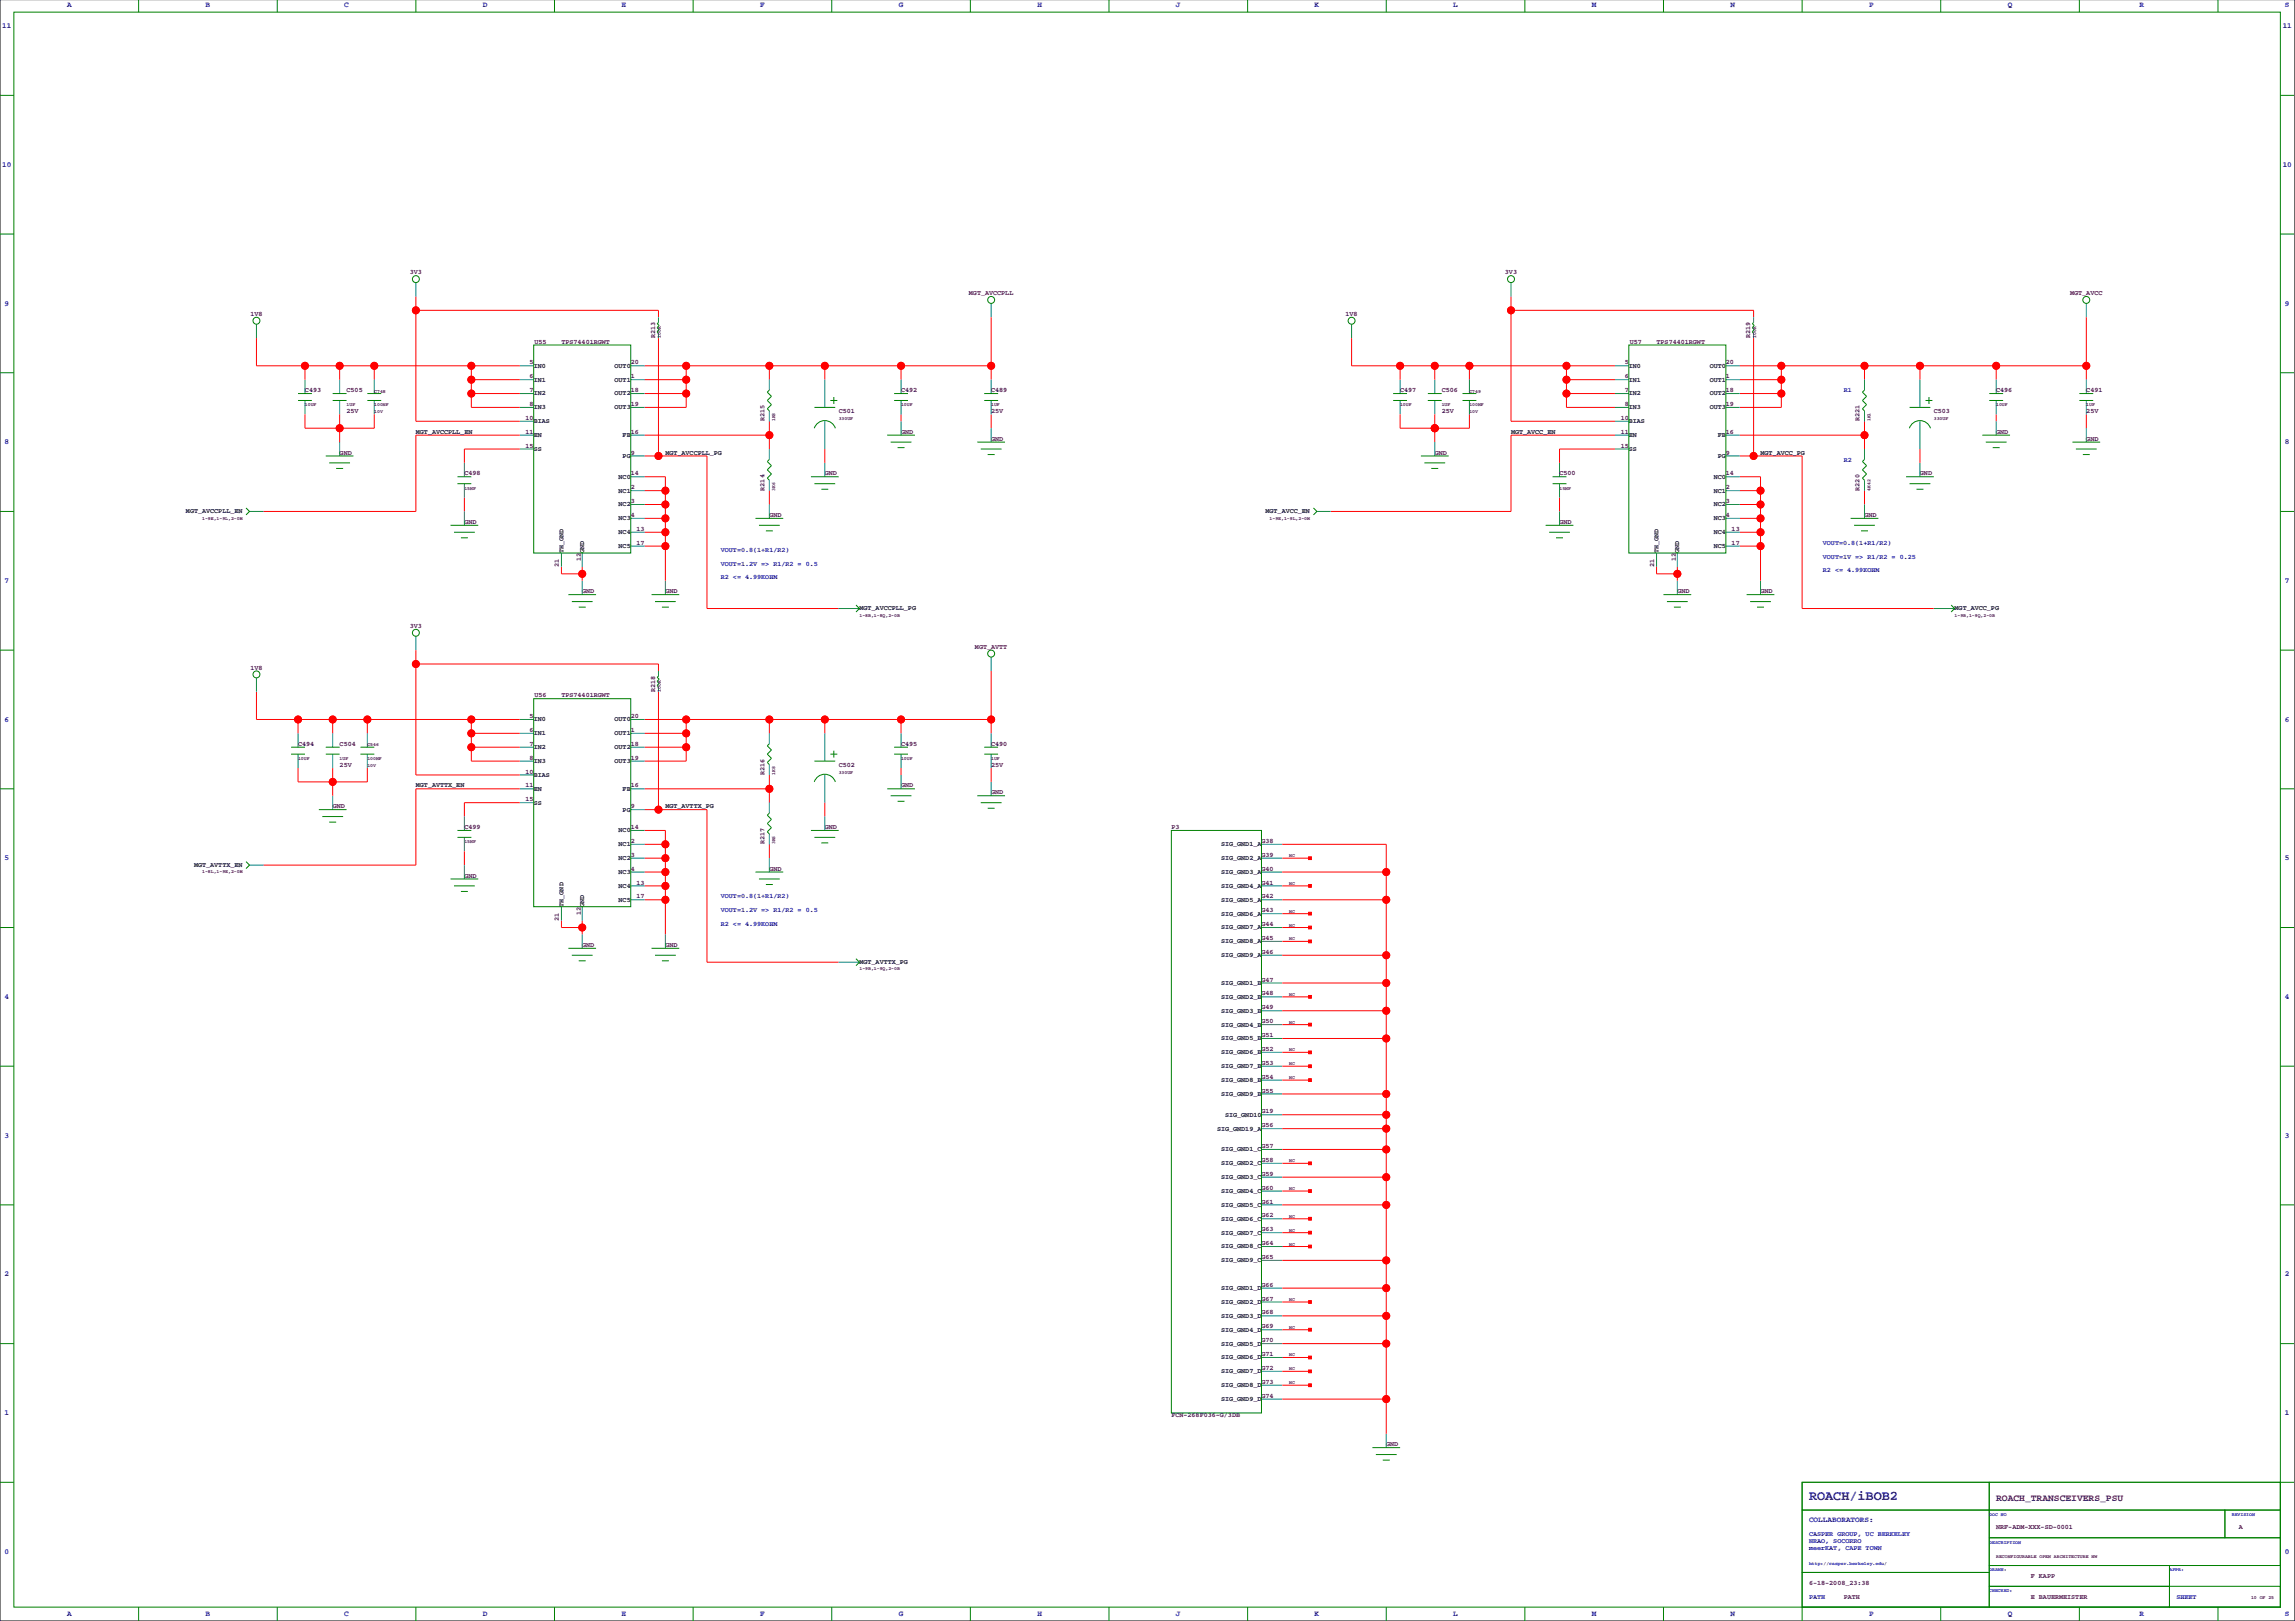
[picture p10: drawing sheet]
<svg xmlns="http://www.w3.org/2000/svg" width="841mm" height="594mm" viewBox="0 0 841 594" stroke-linecap="round" stroke-linejoin="round" font-family="sans-serif">
<defs><g id="words">
<text font-size="4.9" fill="#0000a0" x="662.9" y="549.5">ROACH/iBOB2</text>
<text font-size="3.5" fill="#400040" x="731.5" y="549.8">ROACH_TRANSCEIVERS_PSU</text>
<g font-size="2.8" fill="#0000a0">
<text x="24.6" y="2.7">A</text>
<text x="75.4" y="2.7">B</text>
<text x="126.2" y="2.7">C</text>
<text x="177" y="2.7">D</text>
<text x="227.8" y="2.7">E</text>
<text x="278.6" y="2.7">F</text>
<text x="329.4" y="2.7">G</text>
<text x="380.2" y="2.7">H</text>
<text x="431" y="2.7">J</text>
<text x="481.8" y="2.7">K</text>
<text x="532.6" y="2.7">L</text>
<text x="583.4" y="2.7">M</text>
<text x="634.2" y="2.7">N</text>
<text x="685" y="2.7">P</text>
<text x="735.8" y="2.7">Q</text>
<text x="784" y="2.7">R</text>
<text x="837.4" y="2.7">S</text>
<text x=".8" y="10.3">11</text>
<text x="836.5" y="10.3">11</text>
<text x=".8" y="61.1">10</text>
<text x="836.5" y="61.1">10</text>
<text x="1.7" y="111.9">9</text>
<text x="837.4" y="111.9">9</text>
<text x="1.7" y="162.7">8</text>
<text x="837.4" y="162.7">8</text>
<text x="1.7" y="213.5">7</text>
<text x="837.4" y="213.5">7</text>
<text x="1.7" y="264.3">6</text>
<text x="837.4" y="264.3">6</text>
<text x="1.7" y="315.1">5</text>
<text x="837.4" y="315.1">5</text>
<text x="1.7" y="365.9">4</text>
<text x="837.4" y="365.9">4</text>
<text x="1.7" y="416.7">3</text>
<text x="837.4" y="416.7">3</text>
<text x="1.7" y="467.5">2</text>
<text x="837.4" y="467.5">2</text>
<text x="1.7" y="518.3">1</text>
<text x="837.4" y="518.3">1</text>
<text x="662.9" y="557.6">COLLABORATORS:</text>
<text x="1.7" y="569.1">0</text>
<text x="837.4" y="569.1">0</text>
<text x="24.6" y="592">A</text>
<text x="75.4" y="592">B</text>
<text x="126.2" y="592">C</text>
<text x="177" y="592">D</text>
<text x="227.8" y="592">E</text>
<text x="278.6" y="592">F</text>
<text x="329.4" y="592">G</text>
<text x="380.2" y="592">H</text>
<text x="431" y="592">J</text>
<text x="481.8" y="592">K</text>
<text x="532.6" y="592">L</text>
<text x="583.4" y="592">M</text>
<text x="634.2" y="592">N</text>
<text x="685" y="592">P</text>
<text x="735.8" y="592">Q</text>
<text x="784" y="592">R</text>
<text x="837.4" y="592">S</text>
</g>
<g font-size="2.5" fill="#400040">
<text x="150.2" y="100.5">3V3</text>
<text x="551.5" y="100.5">3V3</text>
<text x="355.1" y="108.1">MGT_AVCCPLL</text>
<text x="758.6" y="108.1">MGT_AVCC</text>
<text x="91.8" y="115.7">1V8</text>
<text x="493.1" y="115.7">1V8</text>
<text x="195.9" y="125.9">U55</text>
<text x="205.7" y="125.9">TPS74401RGWT</text>
<text x="240" y="123.8" transform="rotate(-90 240 123.8)">R213</text>
<text x="597.2" y="125.9">U57</text>
<text x="607.1" y="125.9">TPS74401RGWT</text>
<text x="641.4" y="123.8" transform="rotate(-90 641.4 123.8)">R219</text>
<text x="194.1" y="133.5">5</text>
<text x="231.1" y="133.5">20</text>
<text x="595.4" y="133.5">5</text>
<text x="632.5" y="133.5">20</text>
<text x="111.8" y="143.6">C493</text>
<text x="127" y="143.6">C505</text>
<text x="194.1" y="143.6">7</text>
<text x="194.1" y="138.6">6</text>
<text x="231.1" y="138.6">1</text>
<text x="231.1" y="143.6">18</text>
<text x="330.2" y="143.6">C492</text>
<text x="363.2" y="143.6">C489</text>
<text x="513.1" y="143.6">C497</text>
<text x="528.3" y="143.6">C506</text>
<text x="595.4" y="143.6">7</text>
<text x="595.4" y="138.6">6</text>
<text x="632.5" y="138.6">1</text>
<text x="632.5" y="143.6">18</text>
<text x="731.5" y="143.6">C496</text>
<text x="764.5" y="143.6">C491</text>
<text x="194.1" y="148.7">8</text>
<text x="231.1" y="148.7">19</text>
<text x="595.4" y="148.7">8</text>
<text x="632.5" y="148.7">19</text>
<text x="127" y="151.3">25V</text>
<text x="192.6" y="153.8">10</text>
<text x="280.2" y="154.3" transform="rotate(-90 280.2 154.3)">R215</text>
<text x="307.3" y="151.3">C501</text>
<text x="363.2" y="151.3">25V</text>
<text x="528.3" y="151.3">25V</text>
<text x="593.9" y="153.8">10</text>
<text x="681.5" y="154.3" transform="rotate(-90 681.5 154.3)">R221</text>
<text x="708.7" y="151.3">C503</text>
<text x="764.5" y="151.3">25V</text>
<text x="192.6" y="158.9">11</text>
<text x="231.1" y="158.9">16</text>
<text x="330.2" y="158.9">GND</text>
<text x="363.2" y="161.4">GND</text>
<text x="593.9" y="158.9">11</text>
<text x="632.5" y="158.9">16</text>
<text x="731.5" y="158.9">GND</text>
<text x="764.5" y="161.4">GND</text>
<text x="124.5" y="166.5">GND</text>
<text x="192.6" y="164">15</text>
<text x="231.1" y="166.5">9</text>
<text x="525.8" y="166.5">GND</text>
<text x="593.9" y="164">15</text>
<text x="632.5" y="166.5">9</text>
<text x="170.2" y="174.1">C498</text>
<text x="231.1" y="179.2">2</text>
<text x="231.1" y="174.1">14</text>
<text x="280.2" y="179.7" transform="rotate(-90 280.2 179.7)">R214</text>
<text x="302.3" y="174.1">GND</text>
<text x="571.5" y="174.1">C500</text>
<text x="632.5" y="179.2">2</text>
<text x="632.5" y="174.1">14</text>
<text x="681.5" y="179.7" transform="rotate(-90 681.5 179.7)">R220</text>
<text x="703.6" y="174.1">GND</text>
<text x="231.1" y="184.3">3</text>
<text x="632.5" y="184.3">3</text>
<text x="170.2" y="191.9">GND</text>
<text x="231.1" y="189.4">4</text>
<text x="281.9" y="189.4">GND</text>
<text x="571.5" y="191.9">GND</text>
<text x="632.5" y="189.4">4</text>
<text x="683.3" y="189.4">GND</text>
<text x="233.3" y="194.4">13</text>
<text x="634.6" y="194.4">13</text>
<text x="233.3" y="199.5">17</text>
<text x="634.6" y="199.5">17</text>
<text x="204.8" y="207.6" transform="rotate(-90 204.8 207.6)">21</text>
<text x="212.9" y="205.5" transform="rotate(-90 212.9 205.5)">12</text>
<text x="606.1" y="207.6" transform="rotate(-90 606.1 207.6)">21</text>
<text x="614.2" y="205.5" transform="rotate(-90 614.2 205.5)">12</text>
<text x="213.4" y="217.3">GND</text>
<text x="243.8" y="217.3">GND</text>
<text x="614.7" y="217.3">GND</text>
<text x="645.2" y="217.3">GND</text>
<text x="150.2" y="230">3V3</text>
<text x="357.3" y="237.6">MGT_AVTT</text>
<text x="91.8" y="245.2">1V8</text>
<text x="195.9" y="255.4">U56</text>
<text x="205.7" y="255.4">TPS74401RGWT</text>
<text x="240" y="253.4" transform="rotate(-90 240 253.4)">R218</text>
<text x="194.1" y="263">5</text>
<text x="231.1" y="263">20</text>
<text x="194.1" y="268.1">6</text>
<text x="231.1" y="268.1">1</text>
<text x="109.2" y="273.2">C494</text>
<text x="124.5" y="273.2">C504</text>
<text x="194.1" y="273.2">7</text>
<text x="231.1" y="273.2">18</text>
<text x="330.2" y="273.2">C495</text>
<text x="363.2" y="273.2">C490</text>
<text x="124.5" y="280.8">25V</text>
<text x="194.1" y="278.3">8</text>
<text x="231.1" y="278.3">19</text>
<text x="307.3" y="280.8">C502</text>
<text x="363.2" y="280.8">25V</text>
<text x="192.6" y="283.3">10</text>
<text x="280.2" y="283.8" transform="rotate(-90 280.2 283.8)">R216</text>
<text x="192.6" y="293.5">15</text>
<text x="192.6" y="288.4">11</text>
<text x="231.1" y="288.4">16</text>
<text x="330.2" y="288.4">GND</text>
<text x="363.2" y="291">GND</text>
<text x="121.9" y="296">GND</text>
<text x="231.1" y="296">9</text>
<text x="170.2" y="303.7">C499</text>
<text x="231.1" y="303.7">14</text>
<text x="302.3" y="303.7">GND</text>
<text x="429.3" y="303.7">P3</text>
<text x="231.1" y="308.7">2</text>
<text x="280.2" y="309.2" transform="rotate(-90 280.2 309.2)">R217</text>
<text x="462.3" y="308.7">G38</text>
<text x="231.1" y="313.8">3</text>
<text x="462.3" y="313.8">G39</text>
<text x="170.2" y="321.4">GND</text>
<text x="231.1" y="318.9">4</text>
<text x="233.3" y="324">13</text>
<text x="281.9" y="318.9">GND</text>
<text x="462.3" y="324">G41</text>
<text x="462.3" y="318.9">G40</text>
<text x="233.3" y="329.1">17</text>
<text x="462.3" y="329.1">G42</text>
<text x="212.9" y="335.1" transform="rotate(-90 212.9 335.1)">12</text>
<text x="462.3" y="334.1">G43</text>
<text x="204.8" y="337.2" transform="rotate(-90 204.8 337.2)">21</text>
<text x="462.3" y="339.2">G44</text>
<text x="213.4" y="346.8">GND</text>
<text x="243.8" y="346.8">GND</text>
<text x="462.3" y="344.3">G45</text>
<text x="462.3" y="349.4">G46</text>
<text x="462.3" y="359.5">G47</text>
<text x="462.3" y="364.6">G48</text>
<text x="462.3" y="369.7">G49</text>
<text x="462.3" y="374.8">G50</text>
<text x="462.3" y="379.9">G51</text>
<text x="462.3" y="384.9">G52</text>
<text x="462.3" y="395.1">G54</text>
<text x="462.3" y="390">G53</text>
<text x="462.3" y="400.2">G55</text>
<text x="462.3" y="407.8">G19</text>
<text x="462.3" y="412.9">G56</text>
<text x="462.3" y="425.6">G58</text>
<text x="462.3" y="420.5">G57</text>
<text x="462.3" y="430.7">G59</text>
<text x="462.3" y="435.7">G60</text>
<text x="462.3" y="440.8">G61</text>
<text x="462.3" y="445.9">G62</text>
<text x="462.3" y="451">G63</text>
<text x="462.3" y="456.1">G64</text>
<text x="462.3" y="461.1">G65</text>
<text x="462.3" y="471.3">G66</text>
<text x="462.3" y="476.4">G67</text>
<text x="462.3" y="481.5">G68</text>
<text x="462.3" y="491.6">G70</text>
<text x="462.3" y="486.5">G69</text>
<text x="462.3" y="496.7">G71</text>
<text x="462.3" y="501.8">G72</text>
<text x="462.3" y="506.9">G73</text>
<text x="462.3" y="511.9">G74</text>
<text x="429.3" y="519.1">FCN-268F036-G/3DB</text>
<text x="508" y="529.7">GND</text>
<text x="731.5" y="560.2">NRF-ADM-XXX-SD-0001</text>
<text x="820.4" y="560.2">A</text>
<text x="662.9" y="580.5">6-18-2008_23:38</text>
<text x="744.2" y="578">F KAPP</text>
<text x="675.6" y="585.6">PATH</text>
<text x="744.2" y="585.6">E BAUERMEISTER</text>
</g>
<g font-size="2.5">
<text x="195.6" y="134.7">IN0</text>
<text x="225.2" y="134.7">OUT0</text>
<text x="596.9" y="134.7">IN0</text>
<text x="626.5" y="134.7">OUT0</text>
<text x="195.6" y="139.8">IN1</text>
<text x="225.2" y="139.8">OUT1</text>
<text x="596.9" y="139.8">IN1</text>
<text x="626.5" y="139.8">OUT1</text>
<text x="195.6" y="149.9">IN3</text>
<text x="195.6" y="144.8">IN2</text>
<text x="225.2" y="144.8">OUT2</text>
<text x="225.2" y="149.9">OUT3</text>
<text x="596.9" y="149.9">IN3</text>
<text x="596.9" y="144.8">IN2</text>
<text x="626.5" y="144.8">OUT2</text>
<text x="626.5" y="149.9">OUT3</text>
<text x="195.6" y="155">BIAS</text>
<text x="596.9" y="155">BIAS</text>
<text x="152.4" y="158.9">MGT_AVCCPLL_EN</text>
<text x="195.6" y="160.1">EN</text>
<text x="228.2" y="160.1">FB</text>
<text x="553.7" y="158.9">MGT_AVCC_EN</text>
<text x="596.9" y="160.1">EN</text>
<text x="629.5" y="160.1">FB</text>
<text x="195.6" y="165.2">SS</text>
<text x="228.2" y="167.7">PG</text>
<text x="243.8" y="166.5">MGT_AVCCPLL_PG</text>
<text x="596.9" y="165.2">SS</text>
<text x="629.5" y="167.7">PG</text>
<text x="645.2" y="166.5">MGT_AVCC_PG</text>
<text x="226.7" y="175.3">NC0</text>
<text x="628" y="175.3">NC0</text>
<text x="226.7" y="185.5">NC2</text>
<text x="226.7" y="180.4">NC1</text>
<text x="628" y="185.5">NC2</text>
<text x="628" y="180.4">NC1</text>
<text x="68.2" y="188">MGT_AVCCPLL_EN</text>
<text x="226.7" y="190.6">NC3</text>
<text x="463.8" y="188">MGT_AVCC_EN</text>
<text x="628" y="190.6">NC3</text>
<text x="226.7" y="195.6">NC4</text>
<text x="628" y="195.6">NC4</text>
<text x="206.5" y="202.6" transform="rotate(-90 206.5 202.6)">TH_GND</text>
<text x="214.1" y="202.6" transform="rotate(-90 214.1 202.6)">GND</text>
<text x="226.7" y="200.7">NC5</text>
<text x="607.8" y="202.6" transform="rotate(-90 607.8 202.6)">TH_GND</text>
<text x="615.4" y="202.6" transform="rotate(-90 615.4 202.6)">GND</text>
<text x="628" y="200.7">NC5</text>
<text x="315" y="223.6">MGT_AVCCPLL_PG</text>
<text x="716.3" y="223.6">MGT_AVCC_PG</text>
<text x="195.6" y="269.3">IN1</text>
<text x="195.6" y="264.2">IN0</text>
<text x="225.2" y="269.3">OUT1</text>
<text x="225.2" y="264.2">OUT0</text>
<text x="195.6" y="274.4">IN2</text>
<text x="225.2" y="274.4">OUT2</text>
<text x="195.6" y="279.5">IN3</text>
<text x="225.2" y="279.5">OUT3</text>
<text x="195.6" y="284.5">BIAS</text>
<text x="152.4" y="288.4">MGT_AVTTX_EN</text>
<text x="195.6" y="289.6">EN</text>
<text x="228.2" y="289.6">FB</text>
<text x="195.6" y="294.7">SS</text>
<text x="228.2" y="297.2">PG</text>
<text x="243.8" y="296">MGT_AVTTX_PG</text>
<text x="226.7" y="304.9">NC0</text>
<text x="226.7" y="309.9">NC1</text>
<text x="447.5" y="309.9">SIG_GND1_A</text>
<text x="71.1" y="317.6">MGT_AVTTX_EN</text>
<text x="226.7" y="315">NC2</text>
<text x="447.5" y="315">SIG_GND2_A</text>
<text x="226.7" y="320.1">NC3</text>
<text x="447.5" y="320.1">SIG_GND3_A</text>
<text x="226.7" y="325.2">NC4</text>
<text x="447.5" y="325.2">SIG_GND4_A</text>
<text x="206.5" y="332.1" transform="rotate(-90 206.5 332.1)">TH_GND</text>
<text x="214.1" y="332.1" transform="rotate(-90 214.1 332.1)">GND</text>
<text x="226.7" y="330.3">NC5</text>
<text x="447.5" y="330.3">SIG_GND5_A</text>
<text x="447.5" y="335.3">SIG_GND6_A</text>
<text x="447.5" y="340.4">SIG_GND7_A</text>
<text x="447.5" y="345.5">SIG_GND8_A</text>
<text x="315" y="353.1">MGT_AVTTX_PG</text>
<text x="447.5" y="350.6">SIG_GND9_A</text>
<text x="447.5" y="365.8">SIG_GND2_B</text>
<text x="447.5" y="360.7">SIG_GND1_B</text>
<text x="447.5" y="370.9">SIG_GND3_B</text>
<text x="447.5" y="376">SIG_GND4_B</text>
<text x="447.5" y="381.1">SIG_GND5_B</text>
<text x="447.5" y="386.1">SIG_GND6_B</text>
<text x="447.5" y="391.2">SIG_GND7_B</text>
<text x="447.5" y="401.4">SIG_GND9_B</text>
<text x="447.5" y="396.3">SIG_GND8_B</text>
<text x="448.9" y="409">SIG_GND10</text>
<text x="446" y="414.1">SIG_GND19_A</text>
<text x="447.5" y="421.7">SIG_GND1_C</text>
<text x="447.5" y="431.9">SIG_GND3_C</text>
<text x="447.5" y="426.8">SIG_GND2_C</text>
<text x="447.5" y="436.9">SIG_GND4_C</text>
<text x="447.5" y="442">SIG_GND5_C</text>
<text x="447.5" y="447.1">SIG_GND6_C</text>
<text x="447.5" y="452.2">SIG_GND7_C</text>
<text x="447.5" y="457.3">SIG_GND8_C</text>
<text x="447.5" y="462.3">SIG_GND9_C</text>
<text x="447.5" y="472.5">SIG_GND1_D</text>
<text x="447.5" y="477.6">SIG_GND2_D</text>
<text x="447.5" y="482.7">SIG_GND3_D</text>
<text x="447.5" y="487.7">SIG_GND4_D</text>
<text x="447.5" y="497.9">SIG_GND6_D</text>
<text x="447.5" y="492.8">SIG_GND5_D</text>
<text x="447.5" y="503">SIG_GND7_D</text>
<text x="447.5" y="508.1">SIG_GND8_D</text>
<text x="447.5" y="513.1">SIG_GND9_D</text>
</g>
<g font-size="2.5" fill="#0000a0">
<text x="675.6" y="143.6">R1</text>
<text x="675.6" y="169">R2</text>
<text x="264.2" y="202.1">VOUT=0.8(1+R1/R2)</text>
<text x="668" y="199.5">VOUT=0.8(1+R1/R2)</text>
<text x="264.2" y="207.1">VOUT=1.2V =&gt; R1/R2 = 0.5</text>
<text x="668" y="204.6">VOUT=1V =&gt; R1/R2 = 0.25</text>
<text x="668" y="209.7">R2 &lt;= 4.99KOHM</text>
<text x="264.2" y="212.2">R2 &lt;= 4.99KOHM</text>
<text x="264.2" y="329.1">VOUT=0.8(1+R1/R2)</text>
<text x="264.2" y="334.1">VOUT=1.2V =&gt; R1/R2 = 0.5</text>
<text x="264.2" y="339.2">R2 &lt;= 4.99KOHM</text>
<text x="662.9" y="562.7">CASPER GROUP, UC BERKELEY</text>
<text x="662.9" y="565.3">NRAO, SOCORRO</text>
<text x="662.9" y="567.8">meerKAT, CAPE TOWN</text>
<text x="662.9" y="585.6">PATH</text>
<text x="797.6" y="585.6">SHEET</text>
</g>
<g font-size="1.8" fill="#400040">
<text x="242.2" y="123.8" transform="rotate(-90 242.2 123.8)">100K</text>
<text x="643.5" y="123.8" transform="rotate(-90 643.5 123.8)">100K</text>
<text x="137.2" y="143.8">C748</text>
<text x="538.5" y="143.8">C749</text>
<text x="111.8" y="148.9">10UF</text>
<text x="127" y="148.9">1UF</text>
<text x="137.2" y="148.9">100NF</text>
<text x="330.2" y="148.9">10UF</text>
<text x="363.2" y="148.9">1UF</text>
<text x="513.1" y="148.9">10UF</text>
<text x="528.3" y="148.9">1UF</text>
<text x="538.5" y="148.9">100NF</text>
<text x="731.5" y="148.9">10UF</text>
<text x="764.5" y="148.9">1UF</text>
<text x="137.2" y="151.4">10V</text>
<text x="284.1" y="154.3" transform="rotate(-90 284.1 154.3)">1K8</text>
<text x="307.3" y="153.9">330UF</text>
<text x="538.5" y="151.4">10V</text>
<text x="685.4" y="154.3" transform="rotate(-90 685.4 154.3)">1K1</text>
<text x="708.7" y="153.9">330UF</text>
<text x="170.2" y="179.3">15NF</text>
<text x="284.1" y="179.7" transform="rotate(-90 284.1 179.7)">3K6</text>
<text x="571.5" y="179.3">15NF</text>
<text x="685.4" y="179.7" transform="rotate(-90 685.4 179.7)">4K42</text>
<text x="74.1" y="190.4">1-9E,1-9L,2-0M</text>
<text x="465.2" y="190.4">1-9E,1-9L,2-0M</text>
<text x="315" y="225.9">1-8B,1-8Q,2-0B</text>
<text x="716.3" y="225.9">1-9B,1-9Q,2-0B</text>
<text x="242.2" y="253.4" transform="rotate(-90 242.2 253.4)">100K</text>
<text x="134.6" y="273.3">C546</text>
<text x="109.2" y="278.4">10UF</text>
<text x="124.5" y="278.4">1UF</text>
<text x="134.6" y="280.9">10V</text>
<text x="134.6" y="278.4">100NF</text>
<text x="330.2" y="278.4">10UF</text>
<text x="363.2" y="278.4">1UF</text>
<text x="284.1" y="283.8" transform="rotate(-90 284.1 283.8)">1K8</text>
<text x="307.3" y="283.5">330UF</text>
<text x="170.2" y="308.9">15NF</text>
<text x="284.1" y="309.2" transform="rotate(-90 284.1 309.2)">3K6</text>
<text x="472.4" y="314">NC</text>
<text x="74.1" y="319.9">1-8L,1-9E,2-0M</text>
<text x="472.4" y="324.1">NC</text>
<text x="472.4" y="334.3">NC</text>
<text x="472.4" y="339.4">NC</text>
<text x="472.4" y="344.4">NC</text>
<text x="315" y="355.5">1-9B,1-9Q,2-0B</text>
<text x="472.4" y="364.8">NC</text>
<text x="472.4" y="374.9">NC</text>
<text x="472.4" y="385.1">NC</text>
<text x="472.4" y="390.2">NC</text>
<text x="472.4" y="395.2">NC</text>
<text x="472.4" y="425.7">NC</text>
<text x="472.4" y="435.9">NC</text>
<text x="472.4" y="446">NC</text>
<text x="472.4" y="451.1">NC</text>
<text x="472.4" y="456.2">NC</text>
<text x="472.4" y="476.5">NC</text>
<text x="472.4" y="486.7">NC</text>
<text x="472.4" y="496.8">NC</text>
<text x="472.4" y="501.9">NC</text>
<text x="472.4" y="507">NC</text>
<text x="731.5" y="570.5">RECONFIGURABLE OPEN ARCHITECTURE HW</text>
<text x="824.9" y="585.7">10 OF 25</text>
</g>
<g font-size="1.8" fill="#0000a0">
<text x="729" y="555.3">DOC NO</text>
<text x="817.9" y="555.3">REVISION</text>
<text x="729" y="565.4">DESCRIPTION</text>
<text x="662.9" y="573">http://casper.berkeley.edu/</text>
<text x="729" y="575.6">DRAWN:</text>
<text x="795" y="575.6">APPR:</text>
<text x="729" y="583.2">CHECKED:</text>
</g>
</g></defs>
<path d="M0 -.1v593.8h841v-593.7" fill="none" stroke="#000" stroke-width=".37"/>
<g fill="none" stroke="#008080" stroke-width=".37">
<path d="M94 118.7v5.1M152.4 103.5v5.1M241.3 116.2v2M363.2 111.1v5.1M495.3 118.7v5.1M553.7 103.5v5.1M642.6 116.2v2M764.5 111.1v5.1M111.8 139.1v5M124.5 139.1v5M137.2 139.1v5M190.5 139.1h5.1"/>
<path d="M190.5 134h5.1M231.1 139.1h5.1M231.1 134h5.1M241.3 122v1.8M281.9 139.1v3.8M302.3 139.1v10.1M330.2 139.1v5M363.2 139.1v5M513.1 139.1v5M525.8 139.1v5M538.5 139.1v5M591.8 139.1h5.1"/>
<path d="M591.8 134h5.1M632.5 139.1h5M632.5 134h5M642.6 122v1.8M683.3 139.1v3.8M703.6 139.1v10.1M731.5 139.1v5M764.5 139.1v5M111.8 146.7v5.1M124.5 146.7v5.1M137.2 146.7v5.1M190.5 154.3h5.1"/>
<path d="M190.5 149.2h5.1M190.5 144.1h5.1M190.5 159.4h5.1M231.1 149.2h5.1M231.1 144.1h5.1M231.1 159.4h5.1M281.9 150.5v3.8M302.3 154.3v10.2M330.2 146.7v5.1M330.2 154.3v5.1M363.2 146.7v5.1M363.2 156.8v5.1"/>
<path d="M513.1 146.7v5.1M525.8 146.7v5.1M538.5 146.7v5.1M591.8 154.3h5.1M591.8 149.2h5.1M591.8 144.1h5.1M591.8 159.4h5.1M632.5 149.2h5M632.5 144.1h5M632.5 159.4h5M683.3 150.5v3.8M703.6 154.3v10.2"/>
<path d="M731.5 146.7v5.1M731.5 154.3v5.1M764.5 146.7v5.1M764.5 156.8v5.1M124.5 161.9v5.1M170.2 169.5v5.1M170.2 177.2v5M190.5 164.5h5.1M231.1 167h5.1M231.1 179.7h5.1M231.1 174.6h5.1M281.9 164.5v3.8"/>
<path d="M281.9 175.9v3.8M302.3 169.5v5.1M525.8 161.9v5.1M571.5 169.5v5.1M571.5 177.2v5M591.8 164.5h5.1M632.5 167h5M632.5 179.7h5M632.5 174.6h5M683.3 164.5v3.8M683.3 175.9v3.8M703.6 169.5v5.1"/>
<path d="M91.4 187.3h5.1M170.2 187.3v5.1M231.1 194.9h5.1M231.1 189.9h5.1M231.1 184.8h5.1M281.9 184.8v5.1M482.6 187.3h5.1M571.5 187.3v5.1M632.5 194.9h5M632.5 189.9h5M632.5 184.8h5M683.3 184.8v5.1"/>
<path d="M205.7 202.6v5M213.4 202.6v5M213.4 212.7v5.1M231.1 200h5.1M243.8 212.7v5.1M607.1 202.6v5M614.7 202.6v5M614.7 212.7v5.1M632.5 200h5M645.2 212.7v5.1M152.4 233v5.1M307.3 222.9h7.7"/>
<path d="M708.7 222.9h7.6M94 248.3v5.1M241.3 245.7v2.1M241.3 251.6v1.8M363.2 240.7v5M109.2 268.6v5.1M109.2 276.2v5.1M121.9 268.6v5.1M121.9 276.2v5.1M134.6 268.6v5.1M134.6 276.2v5.1M190.5 278.8h5.1"/>
<path d="M190.5 273.7h5.1M190.5 268.6h5.1M190.5 263.5h5.1M231.1 278.8h5.1M231.1 273.7h5.1M231.1 268.6h5.1M231.1 263.5h5.1M281.9 268.6v3.8M302.3 268.6v10.2M330.2 268.6v5.1M330.2 276.2v5.1M363.2 268.6v5.1"/>
<path d="M363.2 276.2v5.1M121.9 291.5v5M170.2 299.1v5.1M190.5 294h5.1M190.5 283.8h5.1M190.5 288.9h5.1M231.1 288.9h5.1M231.1 296.5h5.1M281.9 280v3.8M281.9 294v3.8M302.3 283.8v10.2M302.3 299.1v5.1"/>
<path d="M330.2 283.8v5.1M363.2 286.4v5.1M91.4 316.9h5.1M170.2 306.7v5.1M170.2 316.9v5M231.1 319.4h5.1M231.1 314.3h5.1M231.1 309.2h5.1M231.1 304.2h5.1M281.9 305.4v3.8M281.9 314.3v5.1M462.3 319.4h7.6"/>
<path d="M462.3 314.3h7.6M462.3 309.2h7.6M205.7 332.1v5.1M213.4 332.1v5.1M231.1 329.6h5.1M231.1 324.5h5.1M462.3 329.6h7.6M462.3 324.5h7.6M462.3 339.7h7.6M462.3 334.6h7.6M213.4 342.3v5M243.8 342.3v5"/>
<path d="M307.3 352.4h7.7M462.3 349.9h7.6M462.3 344.8h7.6M462.3 375.3h7.6M462.3 370.2h7.6M462.3 365.1h7.6M462.3 360h7.6M462.3 395.6h7.6M462.3 390.5h7.6M462.3 385.4h7.6M462.3 380.4h7.6M462.3 408.3h7.6"/>
<path d="M462.3 400.7h7.6M462.3 413.4h7.6M462.3 436.2h7.6M462.3 431.2h7.6M462.3 426.1h7.6M462.3 421h7.6M462.3 456.6h7.6M462.3 451.5h7.6M462.3 446.4h7.6M462.3 441.3h7.6M462.3 476.9h7.6M462.3 471.8h7.6"/>
<path d="M462.3 461.6h7.6M462.3 497.2h7.6M462.3 492.1h7.6M462.3 487h7.6M462.3 482h7.6M462.3 512.4h7.6M462.3 507.4h7.6M462.3 502.3h7.6M508 525.1v5.1"/>
</g>
<g fill="none" stroke="#008000" stroke-width=".37">
<path d="M50.8 0v4.4M101.6 0v4.4M152.4 0v4.4M203.2 0v4.4M254 0v4.4M304.8 0v4.4M355.6 0v4.4M406.4 0v4.4M457.2 0v4.4M508 0v4.4M558.8 0v4.4M609.6 0v4.4"/>
<path d="M660.4 0v4.4M711.2 0v4.4M762 0v4.4M812.8 0v4.4M5.1 4.4h830.6v584.2h-830.6zM0 34.9h5.1M835.7 34.9h5M0 85.7h5.1M835.7 85.7h5M241.3 118.2l-.5 .3 .8 .8-.8 .7 .8 .8-.8 .7 .5 .5M642.6 118.2l-.5 .3 .8 .8-.8 .7 .8 .8-.8 .7 .5 .5M0 136.5h5.1"/>
<path d="M195.6 126.4h35.5v76.2h-35.5zM596.9 126.4h35.6v76.2h-35.6zM835.7 136.5h5M109.2 144.1h5.1M109.2 146.7h5.1M121.9 144.1h5.1M121.9 146.7h5.1M134.6 144.1h5.1M134.6 146.7h5.1M281.9 142.9l-.7 .7 1.5 1.6-1.5 1.5 1.5 1.5-1.5 1.5 .7 .8M298.4 156.9a4.1 4.1 0 0 1 3.9-2.8 4.1 4.1 0 0 1 3.8 2.8M298.4 149.2h7.7"/>
<path d="M304.3 146.7h2.5M305.6 145.4v2.6M325.1 159.4h10.2M327.7 144.1h5M327.7 146.7h5M360.7 144.1h5.1M360.7 146.7h5.1M510.5 144.1h5.1M510.5 146.7h5.1M523.2 144.1h5.1M523.2 146.7h5.1M535.9 144.1h5.1"/>
<path d="M535.9 146.7h5.1M683.3 142.9l-.8 .7 1.5 1.6-1.5 1.5 1.5 1.5-1.5 1.5 .8 .8M699.7 156.9a4.1 4.1 0 0 1 3.9-2.8 4.1 4.1 0 0 1 3.8 2.8M699.8 149.2h7.6M705.6 146.7h2.6M706.9 145.4v2.6M726.4 159.4h10.2M729 144.1h5.1M729 146.7h5.1M762 144.1h5.1M762 146.7h5.1M119.4 167h10.1"/>
<path d="M120.6 169.5h7.7M123.2 171.6h2.5M167.6 174.6h5.1M167.6 177.2h5.1M281.9 168.3l-.7 .7 1.5 1.6-1.5 1.5 1.5 1.5-1.5 1.5 .7 .8M297.2 174.6h10.1M298.4 177.2h7.7M301 179.2h2.5M326.4 161.9h7.6M328.9 164h2.6M358.1 161.9h10.2M359.4 164.5h7.6"/>
<path d="M361.9 166.5h2.6M520.7 167h10.2M522 169.5h7.6M524.5 171.6h2.5M569 174.6h5M569 177.2h5M683.3 168.3l-.8 .7 1.5 1.6-1.5 1.5 1.5 1.5-1.5 1.5 .8 .8M698.5 174.6h10.2M699.8 177.2h7.6M702.3 179.2h2.5M727.7 161.9h7.6M730.2 164h2.6"/>
<path d="M759.5 161.9h10.1M760.7 164.5h7.6M763.3 166.5h2.5M0 187.3h5.1M90.2 186.1l1.2 1.2-1.2 1.3M165.1 192.4h10.2M166.4 194.9h7.6M168.9 197h2.5M276.9 189.9h10.1M278.1 192.4h7.7M280.7 194.4h2.5M481.3 186.1l1.3 1.2-1.3 1.3"/>
<path d="M566.4 192.4h10.2M567.7 194.9h7.6M570.2 197h2.6M678.2 189.9h10.1M679.4 192.4h7.7M682 194.4h2.5M835.7 187.3h5M208.3 217.8h10.1M238.8 217.8h10.1M609.6 217.8h10.2M640.1 217.8h10.1M0 238.1h5.1"/>
<path d="M209.5 220.3h7.7M212.1 222.4h2.5M240 220.3h7.6M242.6 222.4h2.5M313.7 221.6l1.3 1.3-1.3 1.3M610.9 220.3h7.6M613.4 222.4h2.5M641.3 220.3h7.7M643.9 222.4h2.5M715 221.6l1.3 1.3-1.3 1.3M835.7 238.1h5M195.6 255.9h35.5v76.2h-35.5z"/>
<path d="M241.3 247.8l-.5 .2 .8 .8-.8 .8 .8 .7-.8 .8 .5 .5M106.7 273.7h5.1M106.7 276.2h5.1M119.4 273.7h5.1M119.4 276.2h5.1M132.1 273.7h5.1M132.1 276.2h5.1M281.9 272.4l-.7 .8 1.5 1.5-1.5 1.5 1.5 1.5-1.5 1.6 .7 .7M298.4 278.8h7.7M304.3 276.2h2.5M305.6 275v2.5M327.7 273.7h5"/>
<path d="M327.7 276.2h5M360.7 273.7h5.1M360.7 276.2h5.1M0 288.9h5.1M116.8 296.5h10.2M118.1 299.1h7.6M281.9 297.8l-.7 .8 1.5 1.5-1.5 1.5 1.5 1.5-1.5 1.6 .7 .7M298.4 286.4a4.1 4.1 0 0 1 3.9-2.8 4.1 4.1 0 0 1 3.8 2.8M325.1 288.9h10.2M326.4 291.5h7.6M328.9 293.5h2.6M358.1 291.5h10.2"/>
<path d="M359.4 294h7.6M361.9 296h2.6M835.7 288.9h5M90.2 315.6l1.2 1.3-1.2 1.2M120.6 301.1h2.6M167.6 304.2h5.1M167.6 306.7h5.1M276.9 319.4h10.1M297.2 304.2h10.1M298.4 306.7h7.7M301 308.7h2.5M429.3 304.2h33v213.3h-33z"/>
<path d="M0 339.7h5.1M165.1 321.9h10.2M166.4 324.5h7.6M168.9 326.5h2.5M278.1 321.9h7.7M280.7 324h2.5M835.7 339.7h5M208.3 347.3h10.1M209.5 349.9h7.7M212.1 351.9h2.5M238.8 347.3h10.1M240 349.9h7.6"/>
<path d="M242.6 351.9h2.5M313.7 351.2l1.3 1.2-1.3 1.3M0 390.5h5.1M835.7 390.5h5M0 441.3h5.1M835.7 441.3h5M0 492.1h5.1M835.7 492.1h5M502.9 530.2h10.2M504.2 532.8h7.6M506.7 534.8h2.6M0 542.9h5.1"/>
<path d="M660.4 542.9h68.6v10.2h-68.6zM660.4 553.1h68.6v22.8h-68.6zM660.4 542.9h175.3v45.7h-175.3zM729 553.1h86.3v10.1h-86.3zM729 542.9h106.7v10.2h-106.7zM815.3 553.1h20.4v10.1h-20.4zM835.7 542.9h5M660.4 575.9h68.6v12.7h-68.6zM729 573.4h66v7.6h-66zM729 563.2h106.7v10.2h-106.7zM50.8 588.6v5.1M101.6 588.6v5.1"/>
<path d="M152.4 588.6v5.1M203.2 588.6v5.1M254 588.6v5.1M304.8 588.6v5.1M355.6 588.6v5.1M406.4 588.6v5.1M457.2 588.6v5.1M508 588.6v5.1M558.8 588.6v5.1M609.6 588.6v5.1M660.4 588.6v5.1M711.2 588.6v5.1"/>
<path d="M729 581h66v7.6h-66zM762 588.6v5.1M795 581h40.7v7.6h-40.7zM812.8 588.6v5.1"/>
<circle cx="94" cy="117.5" r="1.27"/>
<circle cx="152.4" cy="102.2" r="1.27"/>
<circle cx="363.2" cy="109.9" r="1.27"/>
<circle cx="495.3" cy="117.5" r="1.27"/>
<circle cx="553.7" cy="102.2" r="1.27"/>
<circle cx="764.5" cy="109.9" r="1.27"/>
<circle cx="152.4" cy="231.8" r="1.27"/>
<circle cx="363.2" cy="239.4" r="1.27"/>
<circle cx="94" cy="247" r="1.27"/>
</g>
<g fill="none" stroke="#f00" stroke-width=".37">
<path d="M152.4 108.6v45.7h38.1M152.4 113.7h88.9v2.5M363.2 116.2v22.9M553.7 108.6v45.7h38.1M553.7 113.7h88.9v2.5M764.5 116.2v22.9M94 123.8v10.2h96.5M111.8 134v5.1M124.5 134v5.1M137.2 134v5.1M172.7 134v15.2h17.8M172.7 139.1h17.8"/>
<path d="M236.2 134h127M236.2 139.1h15.3M241.3 123.8v43.2M251.5 134v15.2h-15.3M281.9 134v5.1M302.3 134v5.1M330.2 134v5.1M495.3 123.8v10.2h96.5M513.1 134v5.1M525.8 134v5.1M538.5 134v5.1M574 139.1h17.8"/>
<path d="M574 134v15.2h17.8M637.5 134h127M637.5 139.1h15.3M642.6 123.8v43.2M652.8 134v15.2h-15.3M683.3 134v5.1M703.6 134v5.1M731.5 134v5.1M111.8 151.8v5h25.4v-5M124.5 151.8v10.1M172.7 144.1h17.8M190.5 159.4h-38.1v27.9h-55.9"/>
<path d="M236.2 159.4h45.7M236.2 144.1h15.3M281.9 154.3v10.2M330.2 151.8v2.5M363.2 151.8v5M513.1 151.8v5h25.4v-5M525.8 151.8v10.1M574 144.1h17.8M591.8 159.4h-38.1v27.9h-66M637.5 159.4h45.8M637.5 144.1h15.3M683.3 154.3v10.2"/>
<path d="M731.5 151.8v2.5M764.5 151.8v5M190.5 164.5h-20.3v5M236.2 167h22.9v55.9h48.2M236.2 174.6h7.6v38.1M236.2 179.7h7.6M281.9 179.7v5.1M302.3 164.5v5M591.8 164.5h-20.3v5M637.5 167h22.9v55.9h48.3M637.5 174.6h7.7v38.1M637.5 179.7h7.7"/>
<path d="M683.3 179.7v5.1M703.6 164.5v5M170.2 182.2v5.1M236.2 184.8h7.6M236.2 189.9h7.6M236.2 194.9h7.6M571.5 182.2v5.1M637.5 184.8h7.7M637.5 189.9h7.7M637.5 194.9h7.7M205.7 207.6v2.6h7.7M213.4 207.6v5.1"/>
<path d="M236.2 200h7.6M607.1 207.6v2.6h7.6M614.7 207.6v5.1M637.5 200h7.7M152.4 238.1v45.7h38.1M94 253.4v10.1h96.5M152.4 243.2h88.9v2.5M241.3 253.4v43.1M363.2 245.7v22.9M109.2 263.5v5.1M121.9 263.5v5.1M134.6 263.5v5.1"/>
<path d="M172.7 268.6h17.8M172.7 273.7h17.8M172.7 263.5v15.3h17.8M236.2 263.5h127M236.2 268.6h15.3M236.2 273.7h15.3M251.5 263.5v15.3h-15.3M281.9 263.5v5.1M302.3 263.5v5.1M330.2 263.5v5.1M109.2 281.3v5.1h25.4v-5.1M121.9 281.3v10.2"/>
<path d="M190.5 288.9h-38.1v28h-55.9M190.5 294h-20.3v5.1M236.2 296.5h22.9v55.9h48.2M236.2 288.9h45.7M281.9 283.8v10.2M302.3 294v5.1M330.2 281.3v2.5M363.2 281.3v5.1M170.2 311.8v5.1M236.2 304.2h7.6v38.1M236.2 309.2h7.6M236.2 319.4h7.6"/>
<path d="M236.2 314.3h7.6M281.9 309.2v5.1M469.9 309.2h38.1v215.9M469.9 319.4h38.1M469.9 314.3h10.2M205.7 337.2v2.5h7.7M213.4 337.2v5.1M236.2 324.5h7.6M236.2 329.6h7.6M469.9 334.6h10.2M469.9 324.5h10.2M469.9 329.6h38.1"/>
<path d="M469.9 339.7h10.2M469.9 344.8h10.2M469.9 349.9h38.1M469.9 375.3h10.2M469.9 365.1h10.2M469.9 370.2h38.1M469.9 360h38.1M469.9 395.6h10.2M469.9 390.5h10.2M469.9 385.4h10.2M469.9 380.4h38.1M469.9 413.4h38.1"/>
<path d="M469.9 408.3h38.1M469.9 400.7h38.1M469.9 436.2h10.2M469.9 426.1h10.2M469.9 421h38.1M469.9 431.2h38.1M469.9 456.6h10.2M469.9 451.5h10.2M469.9 446.4h10.2M469.9 441.3h38.1M469.9 476.9h10.2M469.9 471.8h38.1"/>
<path d="M469.9 461.6h38.1M469.9 497.2h10.2M469.9 487h10.2M469.9 482h38.1M469.9 492.1h38.1M469.9 507.4h10.2M469.9 512.4h38.1M469.9 502.3h10.2"/>
<circle cx="152.4" cy="113.7" r="1.27"/>
<circle cx="553.7" cy="113.7" r="1.27"/>
<circle cx="111.8" cy="134" r="1.27"/>
<circle cx="124.5" cy="134" r="1.27"/>
<circle cx="137.2" cy="134" r="1.27"/>
<circle cx="172.7" cy="134" r="1.27"/>
<circle cx="172.7" cy="139.1" r="1.27"/>
<circle cx="251.5" cy="134" r="1.27"/>
<circle cx="251.5" cy="139.1" r="1.27"/>
<circle cx="281.9" cy="134" r="1.27"/>
<circle cx="302.3" cy="134" r="1.27"/>
<circle cx="330.2" cy="134" r="1.27"/>
<circle cx="363.2" cy="134" r="1.27"/>
<circle cx="513.1" cy="134" r="1.27"/>
<circle cx="525.8" cy="134" r="1.27"/>
<circle cx="538.5" cy="134" r="1.27"/>
<circle cx="574" cy="134" r="1.27"/>
<circle cx="574" cy="139.1" r="1.27"/>
<circle cx="652.8" cy="134" r="1.27"/>
<circle cx="652.8" cy="139.1" r="1.27"/>
<circle cx="683.3" cy="134" r="1.27"/>
<circle cx="703.6" cy="134" r="1.27"/>
<circle cx="731.5" cy="134" r="1.27"/>
<circle cx="764.5" cy="134" r="1.27"/>
<circle cx="124.5" cy="156.8" r="1.27"/>
<circle cx="172.7" cy="144.1" r="1.27"/>
<circle cx="251.5" cy="144.1" r="1.27"/>
<circle cx="281.9" cy="159.4" r="1.27"/>
<circle cx="525.8" cy="156.8" r="1.27"/>
<circle cx="525.8" cy="156.8" r="0"/>
<circle cx="574" cy="144.1" r="1.27"/>
<circle cx="652.8" cy="144.1" r="1.27"/>
<circle cx="683.3" cy="159.4" r="1.27"/>
<circle cx="241.3" cy="167" r="1.27"/>
<circle cx="243.8" cy="179.7" r="1.27"/>
<circle cx="642.6" cy="167" r="1.27"/>
<circle cx="645.2" cy="179.7" r="1.27"/>
<circle cx="243.8" cy="184.8" r="1.27"/>
<circle cx="243.8" cy="189.9" r="1.27"/>
<circle cx="243.8" cy="194.9" r="1.27"/>
<circle cx="645.2" cy="184.8" r="1.27"/>
<circle cx="645.2" cy="189.9" r="1.27"/>
<circle cx="645.2" cy="194.9" r="1.27"/>
<circle cx="213.4" cy="210.2" r="1.27"/>
<circle cx="243.8" cy="200" r="1.27"/>
<circle cx="614.7" cy="210.2" r="1.27"/>
<circle cx="645.2" cy="200" r="1.27"/>
<circle cx="152.4" cy="243.2" r="1.27"/>
<circle cx="109.2" cy="263.5" r="1.27"/>
<circle cx="121.9" cy="263.5" r="1.27"/>
<circle cx="134.6" cy="263.5" r="1.27"/>
<circle cx="172.7" cy="268.6" r="1.27"/>
<circle cx="172.7" cy="273.7" r="1.27"/>
<circle cx="172.7" cy="263.5" r="1.27"/>
<circle cx="251.5" cy="268.6" r="1.27"/>
<circle cx="251.5" cy="273.7" r="1.27"/>
<circle cx="251.5" cy="263.5" r="1.27"/>
<circle cx="281.9" cy="263.5" r="1.27"/>
<circle cx="302.3" cy="263.5" r="1.27"/>
<circle cx="330.2" cy="263.5" r="1.27"/>
<circle cx="363.2" cy="263.5" r="1.27"/>
<circle cx="121.9" cy="286.4" r="1.27"/>
<circle cx="241.3" cy="296.5" r="1.27"/>
<circle cx="281.9" cy="288.9" r="1.27"/>
<circle cx="243.8" cy="319.4" r="1.27"/>
<circle cx="243.8" cy="309.2" r="1.27"/>
<circle cx="243.8" cy="314.3" r="1.27"/>
<circle cx="508" cy="319.4" r="1.27"/>
<circle cx="213.4" cy="339.7" r="1.27"/>
<circle cx="243.8" cy="329.6" r="1.27"/>
<circle cx="243.8" cy="324.5" r="1.27"/>
<circle cx="508" cy="329.6" r="1.27"/>
<circle cx="508" cy="349.9" r="1.27"/>
<circle cx="508" cy="370.2" r="1.27"/>
<circle cx="508" cy="360" r="1.27"/>
<circle cx="508" cy="380.4" r="1.27"/>
<circle cx="508" cy="408.3" r="1.27"/>
<circle cx="508" cy="400.7" r="1.27"/>
<circle cx="508" cy="413.4" r="1.27"/>
<circle cx="508" cy="421" r="1.27"/>
<circle cx="508" cy="431.2" r="1.27"/>
<circle cx="508" cy="441.3" r="1.27"/>
<circle cx="508" cy="461.6" r="1.27"/>
<circle cx="508" cy="471.8" r="1.27"/>
<circle cx="508" cy="492.1" r="1.27"/>
<circle cx="508" cy="482" r="1.27"/>
<circle cx="508" cy="512.4" r="1.27"/>
</g>
<g fill="#f00" stroke="#f00" stroke-width=".37">
<path d="M479.6 506.9h1v1h-1z" fill-rule="evenodd"/>
<path d="M479.6 496.7h1v1h-1z" fill-rule="evenodd"/>
<path d="M479.6 486.5h1v1.1h-1z" fill-rule="evenodd"/>
<path d="M479.6 476.4h1v1h-1z" fill-rule="evenodd"/>
<path d="M479.6 456.1h1v1h-1z" fill-rule="evenodd"/>
<path d="M479.6 451h1v1h-1z" fill-rule="evenodd"/>
<path d="M479.6 445.9h1v1h-1z" fill-rule="evenodd"/>
<path d="M479.6 435.7h1v1.1h-1z" fill-rule="evenodd"/>
<path d="M479.6 425.6h1v1h-1z" fill-rule="evenodd"/>
<path d="M479.6 395.1h1v1h-1z" fill-rule="evenodd"/>
<path d="M479.6 390h1v1h-1z" fill-rule="evenodd"/>
<path d="M479.6 384.9h1v1.1h-1z" fill-rule="evenodd"/>
<path d="M479.6 374.8h1v1h-1z" fill-rule="evenodd"/>
<path d="M479.6 364.6h1v1h-1z" fill-rule="evenodd"/>
<path d="M479.6 344.3h1v1h-1z" fill-rule="evenodd"/>
<path d="M479.6 334.1h1v1.1h-1z" fill-rule="evenodd"/>
<path d="M479.6 324h1v1h-1z" fill-rule="evenodd"/>
<path d="M479.6 313.8h1v1h-1z" fill-rule="evenodd"/>
<path d="M479.6 339.2h1v1h-1z" fill-rule="evenodd"/>
<path d="M479.6 501.8h1v1h-1z" fill-rule="evenodd"/>
<circle cx="134.6" cy="263.5" r="1.27"/>
<circle cx="121.9" cy="263.5" r="1.27"/>
<circle cx="172.7" cy="273.7" r="1.27"/>
<circle cx="172.7" cy="268.6" r="1.27"/>
<circle cx="109.2" cy="263.5" r="1.27"/>
<circle cx="172.7" cy="263.5" r="1.27"/>
<circle cx="121.9" cy="286.4" r="1.27"/>
<circle cx="152.4" cy="113.7" r="1.27"/>
<circle cx="241.3" cy="296.5" r="1.27"/>
<circle cx="241.3" cy="167" r="1.27"/>
<circle cx="213.4" cy="210.2" r="1.27"/>
<circle cx="243.8" cy="179.7" r="1.27"/>
<circle cx="243.8" cy="200" r="1.27"/>
<circle cx="243.8" cy="194.9" r="1.27"/>
<circle cx="243.8" cy="189.9" r="1.27"/>
<circle cx="243.8" cy="184.8" r="1.27"/>
<circle cx="363.2" cy="134" r="1.27"/>
<circle cx="330.2" cy="134" r="1.27"/>
<circle cx="302.3" cy="134" r="1.27"/>
<circle cx="251.5" cy="144.1" r="1.27"/>
<circle cx="251.5" cy="139.1" r="1.27"/>
<circle cx="251.5" cy="134" r="1.27"/>
<circle cx="281.9" cy="134" r="1.27"/>
<circle cx="281.9" cy="159.4" r="1.27"/>
<circle cx="281.9" cy="288.9" r="1.27"/>
<circle cx="251.5" cy="273.7" r="1.27"/>
<circle cx="251.5" cy="268.6" r="1.27"/>
<circle cx="251.5" cy="263.5" r="1.27"/>
<circle cx="281.9" cy="263.5" r="1.27"/>
<circle cx="302.3" cy="263.5" r="1.27"/>
<circle cx="363.2" cy="263.5" r="1.27"/>
<circle cx="330.2" cy="263.5" r="1.27"/>
<circle cx="152.4" cy="243.2" r="1.27"/>
<circle cx="243.8" cy="329.6" r="1.27"/>
<circle cx="243.8" cy="324.5" r="1.27"/>
<circle cx="243.8" cy="319.4" r="1.27"/>
<circle cx="243.8" cy="314.3" r="1.27"/>
<circle cx="243.8" cy="309.2" r="1.27"/>
<circle cx="213.4" cy="339.7" r="1.27"/>
<circle cx="642.6" cy="167" r="1.27"/>
<circle cx="614.7" cy="210.2" r="1.27"/>
<circle cx="645.2" cy="179.7" r="1.27"/>
<circle cx="645.2" cy="200" r="1.27"/>
<circle cx="645.2" cy="194.9" r="1.27"/>
<circle cx="645.2" cy="189.9" r="1.27"/>
<circle cx="645.2" cy="184.8" r="1.27"/>
<circle cx="553.7" cy="113.7" r="1.27"/>
<circle cx="764.5" cy="134" r="1.27"/>
<circle cx="731.5" cy="134" r="1.27"/>
<circle cx="703.6" cy="134" r="1.27"/>
<circle cx="652.8" cy="144.1" r="1.27"/>
<circle cx="652.8" cy="139.1" r="1.27"/>
<circle cx="652.8" cy="134" r="1.27"/>
<circle cx="683.3" cy="134" r="1.27"/>
<circle cx="683.3" cy="159.4" r="1.27"/>
<circle cx="124.5" cy="134" r="1.27"/>
<circle cx="137.2" cy="134" r="1.27"/>
<circle cx="111.8" cy="134" r="1.27"/>
<circle cx="172.7" cy="144.1" r="1.27"/>
<circle cx="172.7" cy="139.1" r="1.27"/>
<circle cx="172.7" cy="134" r="1.27"/>
<circle cx="124.5" cy="156.8" r="1.27"/>
<circle cx="525.8" cy="156.8" r="1.27"/>
<circle cx="525.8" cy="134" r="1.27"/>
<circle cx="538.5" cy="134" r="1.27"/>
<circle cx="513.1" cy="134" r="1.27"/>
<circle cx="574" cy="144.1" r="1.27"/>
<circle cx="574" cy="139.1" r="1.27"/>
<circle cx="574" cy="134" r="1.27"/>
<circle cx="508" cy="413.4" r="1.27"/>
<circle cx="508" cy="408.3" r="1.27"/>
<circle cx="508" cy="400.7" r="1.27"/>
<circle cx="508" cy="471.8" r="1.27"/>
<circle cx="508" cy="482" r="1.27"/>
<circle cx="508" cy="492.1" r="1.27"/>
<circle cx="508" cy="512.4" r="1.27"/>
<circle cx="508" cy="461.6" r="1.27"/>
<circle cx="508" cy="441.3" r="1.27"/>
<circle cx="508" cy="421" r="1.27"/>
<circle cx="508" cy="431.2" r="1.27"/>
<circle cx="508" cy="360" r="1.27"/>
<circle cx="508" cy="370.2" r="1.27"/>
<circle cx="508" cy="380.4" r="1.27"/>
<circle cx="508" cy="349.9" r="1.27"/>
<circle cx="508" cy="329.6" r="1.27"/>
<circle cx="508" cy="319.4" r="1.27"/>
</g>
<use href="#words"/>
</svg>
